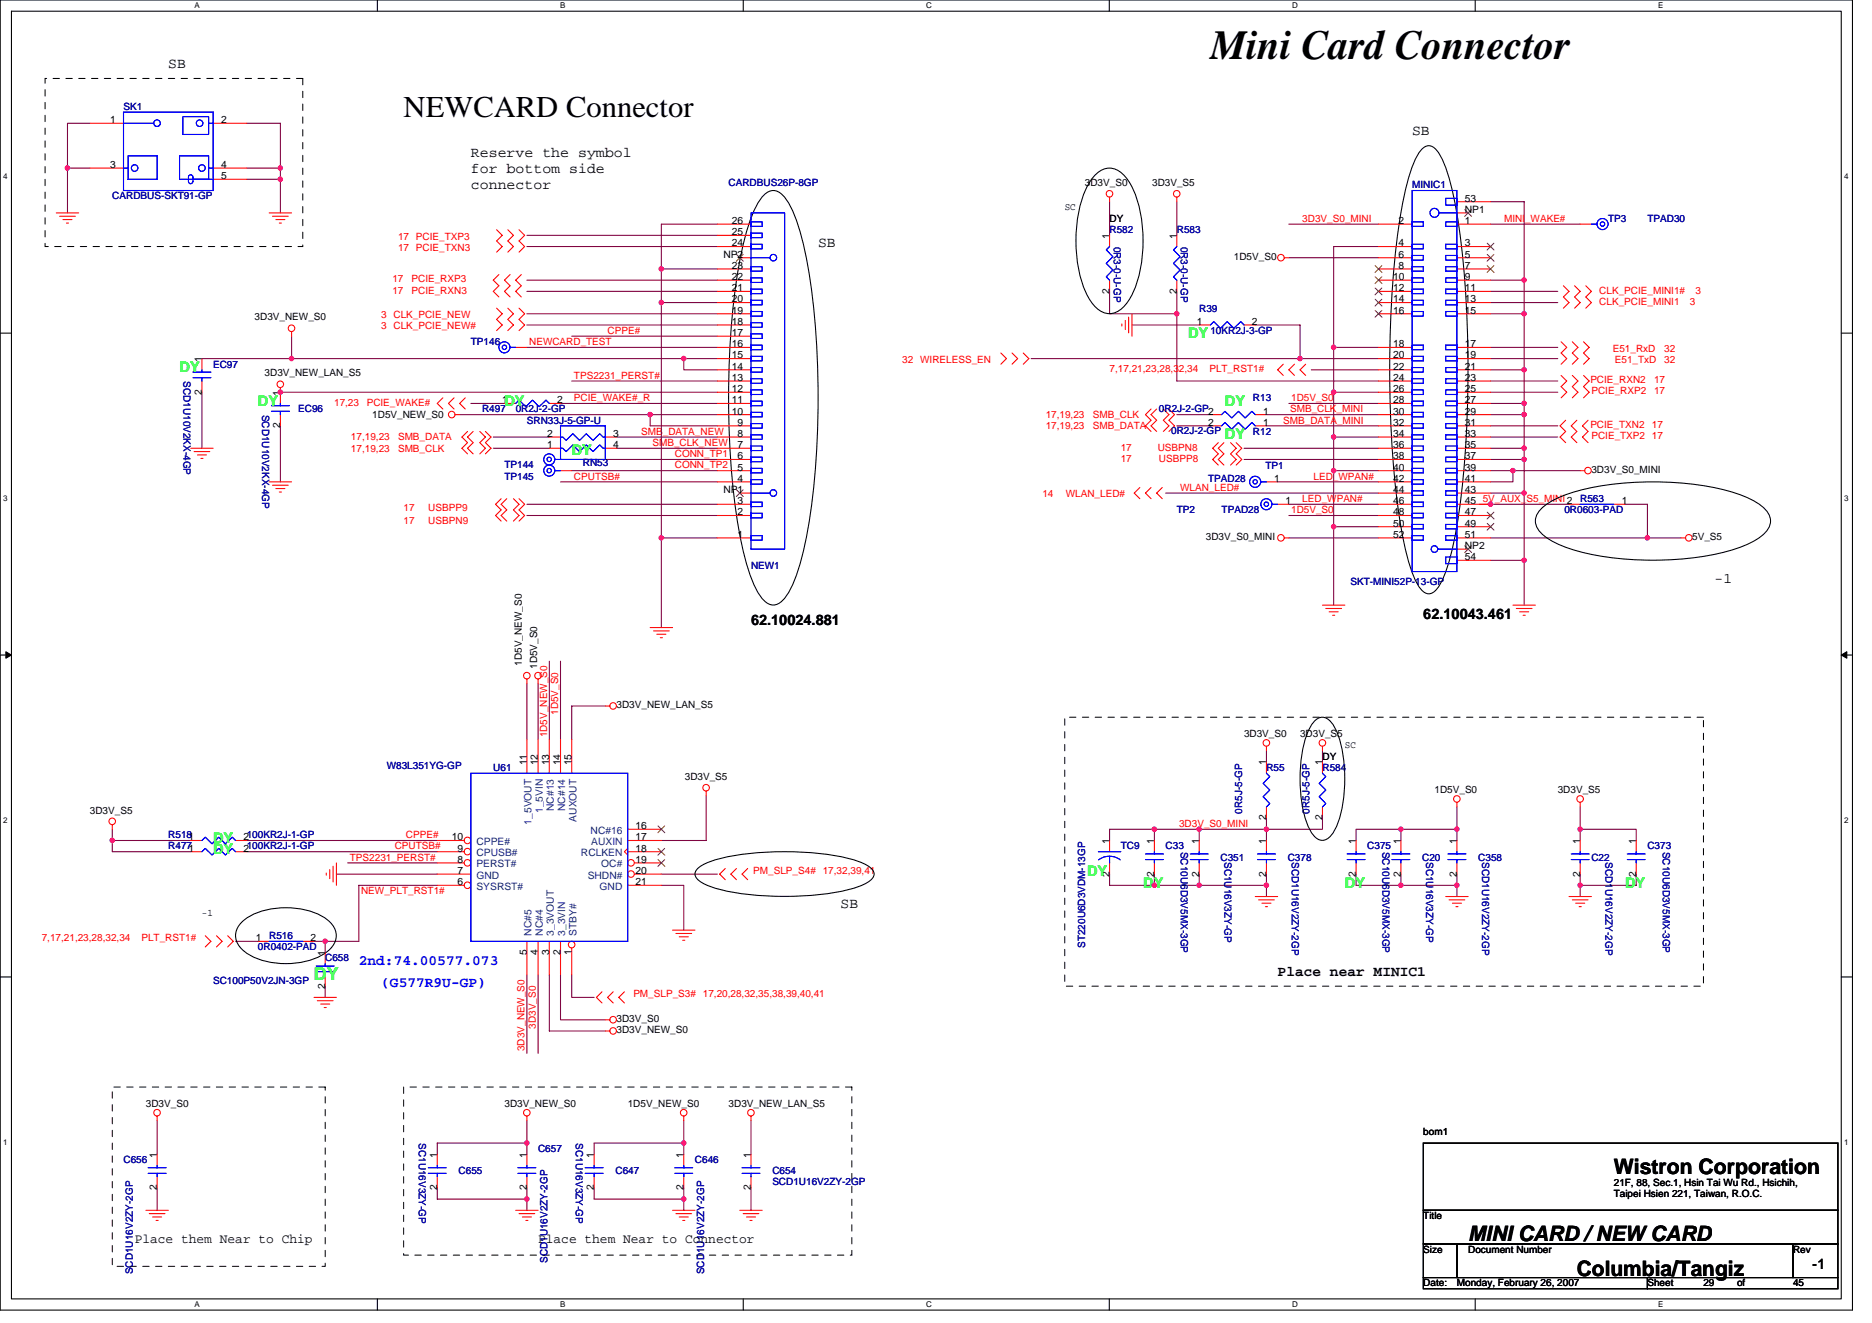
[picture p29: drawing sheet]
<svg xmlns="http://www.w3.org/2000/svg" width="297mm" height="210mm" viewBox="0 0 297 210" stroke-linecap="round" stroke-linejoin="round" font-family="sans-serif">
<defs><g id="words">
<text font-size="6.6" x="192.1" y="9.4">Mini Card Connector</text>
<text font-size="4.8" x="64" y="18.5">NEWCARD Connector</text>
<g font-size="3.4">
<text x="256.1" y="186.2">Wistron Corporation</text>
<text x="233" y="196.9">MINI CARD / NEW CARD</text>
<text x="250.2" y="202.4">Columbia/Tangiz</text>
</g>
<text font-size="2.8" fill="#0f0" x="49.8" y="155.6">DY</text>
<g font-size="2.3">
<text x="26.7" y="10.7">SB</text>
<text x="224.1" y="21.4">SB</text>
<text x="74.7" y="25">Reserve the symbol</text>
<text x="74.7" y="27.4">for bottom side</text>
<text x="74.7" y="29.9">connector</text>
<text x="129.8" y="39.2">SB</text>
<text x="272.1" y="92.5">-1</text>
<text x="119.2" y="99.2">62.10024.881</text>
<text x="225.8" y="98.1">62.10043.461</text>
<text x="133.4" y="144.1">SB</text>
<text x="202.7" y="154.8">Place near MINIC1</text>
<text x="287.5" y="201.4">-1</text>
</g>
<g font-size="2.3" fill="#0f0">
<text x="188.5" y="53.7">DY</text>
<text x="28.5" y="59">DY</text>
<text x="40.9" y="64.4">DY</text>
<text x="80" y="64.4">DY</text>
<text x="194.4" y="64.4">DY</text>
<text x="194.4" y="69.7">DY</text>
<text x="90.7" y="72.2">DY</text>
</g>
<g font-size="2.3" fill="#00ff40">
<text x="33.8" y="135.5">DY</text>
<text x="33.8" y="133.7">DY</text>
<text x="172.5" y="139">DY</text>
<text x="181.4" y="140.8">DY</text>
<text x="213.4" y="140.8">DY</text>
<text x="257.8" y="140.8">DY</text>
</g>
<g font-size="2.3" fill="#00f">
<text x="56.9" y="153.1">2nd:74.00577.073</text>
<text x="60.5" y="156.6">(G577R9U-GP)</text>
</g>
<g font-size="2.1">
<text x="21.4" y="197.3">Place them Near to Chip</text>
<text x="85.4" y="197.3">Place them Near to Connector</text>
</g>
<g font-size="1.6" fill="#000080">
<text x="19.6" y="17.4">SK1</text>
<text x="115.6" y="29.5">CARDBUS26P-8GP</text>
<text x="224.1" y="29.9">MINIC1</text>
<text x="17.8" y="31.6">CARDBUS-SKT91-GP</text>
<text x="255.2" y="35.2">TP3</text>
<text x="261.4" y="35.2">TPAD30</text>
<text x="176.1" y="37">R582</text>
<text x="176.7" y="39.1" transform="rotate(90 176.7 39.1)">0R3-0-U-GP</text>
<text x="186.7" y="37">R583</text>
<text x="187.4" y="39.1" transform="rotate(90 187.4 39.1)">0R3-0-U-GP</text>
<text x="190.3" y="49.4">R39</text>
<text x="192.1" y="53">10KR2J-3-GP</text>
<text x="33.8" y="58.3">EC97</text>
<text x="74.7" y="54.8">TP146</text>
<text x="29.1" y="60.5" transform="rotate(90 29.1 60.5)">SCD1U10V2KX-4GP</text>
<text x="41.6" y="65.8" transform="rotate(90 41.6 65.8)">SCD1U10V2KX-4GP</text>
<text x="47.3" y="65.4">EC96</text>
<text x="76.5" y="65.4">R497</text>
<text x="81.8" y="65.4">0R2J-2-GP</text>
<text x="183.9" y="65.4">0R2J-2-GP2</text>
<text x="198.8" y="63.6">R13</text>
<text x="83.6" y="67.2">SRN33J-5-GP-U</text>
<text x="185.8" y="68.8">0R2J-2-GP</text>
<text x="198.8" y="69">R12</text>
<text x="80" y="76.1">TP145</text>
<text x="80" y="74.3">TP144</text>
<text x="92.5" y="74">RN53</text>
<text x="191.7" y="76.5">TPAD28</text>
<text x="200.8" y="74.5">TP1</text>
<text x="186.7" y="81.4">TP2</text>
<text x="193.8" y="81.4">TPAD28</text>
<text x="248.2" y="81.4">0R0603-PAD</text>
<text x="250.7" y="79.7">R563</text>
<text x="119.2" y="90.3">NEW1</text>
<text x="214.3" y="92.8">SKT-MINI52P-13-GP</text>
<text x="61.4" y="122">W83L351YG-GP</text>
<text x="78.3" y="122.3">U61</text>
<text x="201" y="122.3">R55</text>
<text x="209.8" y="122.3">R584</text>
<text x="197.1" y="129.1" transform="rotate(-90 197.1 129.1)">0R5J-5-GP</text>
<text x="207.8" y="129.1" transform="rotate(-90 207.8 129.1)">0R5J-5-GP</text>
<text x="26.7" y="134.8">R4771</text>
<text x="26.7" y="133">R5181</text>
<text x="177.8" y="134.8">TC9</text>
<text x="185" y="134.8">C33</text>
<text x="187.4" y="135.1" transform="rotate(90 187.4 135.1)">SC10U6D3V5MX-3GP</text>
<text x="193.7" y="136.5">C351</text>
<text x="194.3" y="136.7" transform="rotate(90 194.3 136.7)">SC1U16V3ZY-GP</text>
<text x="204.3" y="136.5">C378</text>
<text x="205" y="136.7" transform="rotate(90 205 136.7)">SCD1U16V2ZY-2GP</text>
<text x="217" y="134.8">C375</text>
<text x="219.4" y="135.1" transform="rotate(90 219.4 135.1)">SC10U6D3V5MX-3GP</text>
<text x="225.7" y="136.5">C20</text>
<text x="226.3" y="136.7" transform="rotate(90 226.3 136.7)">SC1U16V3ZY-GP</text>
<text x="234.6" y="136.5">C358</text>
<text x="235.2" y="136.7" transform="rotate(90 235.2 136.7)">SCD1U16V2ZY-2GP</text>
<text x="252.5" y="136.5">C22</text>
<text x="254.8" y="136.7" transform="rotate(90 254.8 136.7)">SCD1U16V2ZY-2GP</text>
<text x="261.4" y="134.8">C373</text>
<text x="263.8" y="135.1" transform="rotate(90 263.8 135.1)">SC10U6D3V5MX-3GP</text>
<text x="42.7" y="149">R516</text>
<text x="40.9" y="150.8">0R0402-PAD</text>
<text x="51.6" y="152.5">C658</text>
<text x="172.2" y="150.4" transform="rotate(-90 172.2 150.4)">ST220U6D3VDM-13GP</text>
<text x="33.8" y="156.1">SC100P50V2JN-3GP</text>
<text x="19.6" y="184.6">C656</text>
<text x="66.5" y="181.4" transform="rotate(90 66.5 181.4)">SC1U16V3ZY-GP</text>
<text x="85.4" y="182.8">C657</text>
<text x="91.4" y="181.4" transform="rotate(90 91.4 181.4)">SC1U16V3ZY-GP</text>
<text x="110.3" y="184.6">C646</text>
<text x="72.8" y="186.3">C655</text>
<text x="97.7" y="186.3">C647</text>
<text x="122.6" y="186.3">C654</text>
<text x="122.6" y="187.9">SCD1U16V2ZY-2GP</text>
<text x="21.1" y="202.2" transform="rotate(-90 21.1 202.2)">SCD1U16V2ZY-2GP</text>
<text x="86.9" y="200.4" transform="rotate(-90 86.9 200.4)">SCD1U16V2ZY-2GP</text>
<text x="111.8" y="202.2" transform="rotate(-90 111.8 202.2)">SCD1U16V2ZY-2GP</text>
</g>
<g font-size="1.6">
<text x="17.5" y="19.5">1</text>
<text x="35.1" y="19.5">2</text>
<text x="17.5" y="26.6">3</text>
<text x="35.1" y="26.6">4</text>
<text x="35.1" y="28.4">5</text>
<text x="172.1" y="29.5">3D3V_S0</text>
<text x="182.8" y="29.5">3D3V_S5</text>
<text x="116.1" y="35.5">26</text>
<text x="168.9" y="33.3">SC</text>
<text x="176.1" y="35.2">DY</text>
<text x="221.9" y="35.5">2</text>
<text x="232.4" y="35.5">1</text>
<text x="232.4" y="33.8">NP1</text>
<text x="232.4" y="32">53</text>
<text x="114.8" y="40.9">NP2</text>
<text x="116.1" y="39.1">24</text>
<text x="116.1" y="37.3">25</text>
<text x="176" y="37.9" transform="rotate(-90 176 37.9)">1</text>
<text x="186.7" y="37.9" transform="rotate(-90 186.7 37.9)">1</text>
<text x="195.8" y="41.3">1D5V_S0</text>
<text x="221.9" y="39.1">4</text>
<text x="221.9" y="40.9">6</text>
<text x="232.4" y="39.1">3</text>
<text x="232.4" y="40.9">5</text>
<text x="116.1" y="48">20</text>
<text x="116.1" y="46.2">21</text>
<text x="116.1" y="44.4">22</text>
<text x="116.1" y="42.7">23</text>
<text x="176" y="46.6" transform="rotate(-90 176 46.6)">2</text>
<text x="186.7" y="46.6" transform="rotate(-90 186.7 46.6)">2</text>
<text x="221" y="44.4">10</text>
<text x="221" y="46.2">12</text>
<text x="221" y="48">14</text>
<text x="221.9" y="42.7">8</text>
<text x="232.4" y="42.7">7</text>
<text x="232.4" y="44.4">9</text>
<text x="232.4" y="46.2">11</text>
<text x="232.4" y="48">13</text>
<text x="40.4" y="50.8">3D3V_NEW_S0</text>
<text x="116.1" y="53.3">17</text>
<text x="116.1" y="51.5">18</text>
<text x="116.1" y="49.8">19</text>
<text x="189.9" y="51.5">1</text>
<text x="198.6" y="51.5">2</text>
<text x="221" y="49.8">16</text>
<text x="232.4" y="49.8">15</text>
<text x="32" y="57.4" transform="rotate(-90 32 57.4)">1</text>
<text x="42" y="59.7">3D3V_NEW_LAN_S5</text>
<text x="116.1" y="58.7">14</text>
<text x="116.1" y="56.9">15</text>
<text x="116.1" y="55.1">16</text>
<text x="221" y="55.1">18</text>
<text x="221" y="56.9">20</text>
<text x="221" y="58.7">22</text>
<text x="232.4" y="55.1">17</text>
<text x="232.4" y="56.9">19</text>
<text x="232.4" y="58.7">21</text>
<text x="32" y="62.6" transform="rotate(-90 32 62.6)">2</text>
<text x="44.5" y="62.8" transform="rotate(-90 44.5 62.8)">1</text>
<text x="79.7" y="64">1</text>
<text x="88.4" y="64">2</text>
<text x="116.1" y="65.8">10</text>
<text x="116.1" y="64">11</text>
<text x="116.1" y="62.2">12</text>
<text x="116.1" y="60.4">13</text>
<text x="200.4" y="65.8">1</text>
<text x="221" y="60.4">24</text>
<text x="221" y="62.2">26</text>
<text x="221" y="64">28</text>
<text x="221" y="65.8">30</text>
<text x="232.4" y="60.4">23</text>
<text x="232.4" y="62.2">25</text>
<text x="232.4" y="64">27</text>
<text x="232.4" y="65.8">29</text>
<text x="44.5" y="67.9" transform="rotate(-90 44.5 67.9)">2</text>
<text x="59.1" y="66.3">1D5V_NEW_S0</text>
<text x="86.8" y="71.1">1</text>
<text x="86.8" y="69.3">2</text>
<text x="97.3" y="69.3">3</text>
<text x="97.3" y="71.1">4</text>
<text x="117" y="71.1">7</text>
<text x="117" y="69.3">8</text>
<text x="117" y="67.5">9</text>
<text x="191.7" y="67.5">2</text>
<text x="200.4" y="67.5">1</text>
<text x="221" y="67.5">32</text>
<text x="221" y="69.3">34</text>
<text x="221" y="71.1">36</text>
<text x="232.4" y="67.5">31</text>
<text x="232.4" y="69.3">33</text>
<text x="232.4" y="71.1">35</text>
<text x="117" y="76.4">4</text>
<text x="117" y="74.7">5</text>
<text x="117" y="72.9">6</text>
<text x="202.2" y="76.4">1</text>
<text x="221" y="72.9">38</text>
<text x="221" y="74.7">40</text>
<text x="221" y="76.4">42</text>
<text x="232.4" y="72.9">37</text>
<text x="232.4" y="74.7">39</text>
<text x="232.4" y="76.4">41</text>
<text x="252.5" y="75">3D3V_S0_MINI</text>
<text x="114.8" y="78.2">NP1</text>
<text x="117" y="81.8">2</text>
<text x="117" y="80">3</text>
<text x="204" y="80">1</text>
<text x="221" y="78.2">44</text>
<text x="221" y="80">46</text>
<text x="221" y="81.8">48</text>
<text x="221" y="83.5">50</text>
<text x="232.4" y="78.2">43</text>
<text x="232.4" y="80">45</text>
<text x="232.4" y="81.8">47</text>
<text x="232.4" y="83.5">49</text>
<text x="257.3" y="80">1</text>
<text x="117" y="85.3">1</text>
<text x="191.3" y="85.7">3D3V_S0_MINI</text>
<text x="221" y="85.3">52</text>
<text x="232.4" y="85.3">51</text>
<text x="232.4" y="87.1">NP2</text>
<text x="232.4" y="88.9">54</text>
<text x="268.5" y="85.7">5V_S5</text>
<text x="82.8" y="105.6" transform="rotate(-90 82.8 105.6)">1D5V_NEW_S0</text>
<text x="85.3" y="106.2" transform="rotate(-90 85.3 106.2)">1D5V_S0</text>
<text x="97.8" y="112.4">3D3V_NEW_LAN_S5</text>
<text x="197.4" y="117">3D3V_S0</text>
<text x="206.3" y="117">3D3V_S5</text>
<text x="213.4" y="118.6">SC</text>
<text x="83.6" y="121.4" transform="rotate(-90 83.6 121.4)">11</text>
<text x="85.4" y="121.4" transform="rotate(-90 85.4 121.4)">12</text>
<text x="87.1" y="121.4" transform="rotate(-90 87.1 121.4)">13</text>
<text x="88.9" y="121.4" transform="rotate(-90 88.9 121.4)">14</text>
<text x="90.7" y="121.4" transform="rotate(-90 90.7 121.4)">15</text>
<text x="108.7" y="123.7">3D3V_S5</text>
<text x="200.9" y="121.4" transform="rotate(-90 200.9 121.4)">1</text>
<text x="209.8" y="121.4" transform="rotate(-90 209.8 121.4)">1</text>
<text x="209.8" y="120.5">DY</text>
<text x="227.6" y="125.9">1D5V_S0</text>
<text x="247.2" y="125.9">3D3V_S5</text>
<text x="14.3" y="129.1">3D3V_S5</text>
<text x="100.9" y="131.6">16</text>
<text x="200.9" y="130.2" transform="rotate(-90 200.9 130.2)">2</text>
<text x="209.8" y="130.2" transform="rotate(-90 209.8 130.2)">2</text>
<text x="38.6" y="135.1">2100KR2J-1-GP</text>
<text x="38.6" y="133.3">2100KR2J-1-GP</text>
<text x="71.7" y="133.3">10</text>
<text x="72.6" y="136.9">8</text>
<text x="72.6" y="135.1">9</text>
<text x="100.9" y="133.3">17</text>
<text x="100.9" y="135.1">18</text>
<text x="100.9" y="136.9">19</text>
<text x="176" y="133.9" transform="rotate(-90 176 133.9)">1</text>
<text x="183.2" y="133.9" transform="rotate(-90 183.2 133.9)">1</text>
<text x="190.3" y="133.9" transform="rotate(-90 190.3 133.9)">1</text>
<text x="200.9" y="133.9" transform="rotate(-90 200.9 133.9)">1</text>
<text x="215.2" y="133.9" transform="rotate(-90 215.2 133.9)">1</text>
<text x="222.3" y="133.9" transform="rotate(-90 222.3 133.9)">1</text>
<text x="231.2" y="133.9" transform="rotate(-90 231.2 133.9)">1</text>
<text x="250.7" y="133.9" transform="rotate(-90 250.7 133.9)">1</text>
<text x="259.6" y="133.9" transform="rotate(-90 259.6 133.9)">1</text>
<text x="72.6" y="138.7">7</text>
<text x="72.6" y="140.4">6</text>
<text x="100.9" y="140.4">21</text>
<text x="100.9" y="138.7">20</text>
<text x="176" y="139.1" transform="rotate(-90 176 139.1)">2</text>
<text x="183.2" y="139.1" transform="rotate(-90 183.2 139.1)">2</text>
<text x="190.3" y="139.1" transform="rotate(-90 190.3 139.1)">2</text>
<text x="200.9" y="139.1" transform="rotate(-90 200.9 139.1)">2</text>
<text x="215.2" y="139.1" transform="rotate(-90 215.2 139.1)">2</text>
<text x="222.3" y="139.1" transform="rotate(-90 222.3 139.1)">2</text>
<text x="231.2" y="139.1" transform="rotate(-90 231.2 139.1)">2</text>
<text x="250.7" y="139.1" transform="rotate(-90 250.7 139.1)">2</text>
<text x="259.6" y="139.1" transform="rotate(-90 259.6 139.1)">2</text>
<text x="32" y="145.3">-1</text>
<text x="40.6" y="149.3">1</text>
<text x="49.3" y="149.3">2</text>
<text x="51.6" y="151.7" transform="rotate(-90 51.6 151.7)">1</text>
<text x="83.6" y="151.5" transform="rotate(-90 83.6 151.5)">5</text>
<text x="85.4" y="151.5" transform="rotate(-90 85.4 151.5)">4</text>
<text x="87.1" y="151.5" transform="rotate(-90 87.1 151.5)">3</text>
<text x="88.9" y="151.5" transform="rotate(-90 88.9 151.5)">2</text>
<text x="90.7" y="151.5" transform="rotate(-90 90.7 151.5)">1</text>
<text x="51.6" y="156.8" transform="rotate(-90 51.6 156.8)">2</text>
<text x="97.8" y="162.2">3D3V_S0</text>
<text x="97.8" y="163.9">3D3V_NEW_S0</text>
<text x="23.2" y="175.7">3D3V_S0</text>
<text x="80" y="175.7">3D3V_NEW_S0</text>
<text x="99.6" y="175.7">1D5V_NEW_S0</text>
<text x="115.6" y="175.7">3D3V_NEW_LAN_S5</text>
<text x="24.9" y="183.7" transform="rotate(-90 24.9 183.7)">1</text>
<text x="69.4" y="183.7" transform="rotate(-90 69.4 183.7)">1</text>
<text x="83.6" y="183.7" transform="rotate(-90 83.6 183.7)">1</text>
<text x="94.3" y="183.7" transform="rotate(-90 94.3 183.7)">1</text>
<text x="108.5" y="183.7" transform="rotate(-90 108.5 183.7)">1</text>
<text x="119.1" y="183.7" transform="rotate(-90 119.1 183.7)">1</text>
<text x="225.8" y="180.1">bom1</text>
<text x="24.9" y="188.8" transform="rotate(-90 24.9 188.8)">2</text>
<text x="69.4" y="188.8" transform="rotate(-90 69.4 188.8)">2</text>
<text x="83.6" y="188.8" transform="rotate(-90 83.6 188.8)">2</text>
<text x="94.3" y="188.8" transform="rotate(-90 94.3 188.8)">2</text>
<text x="108.5" y="188.8" transform="rotate(-90 108.5 188.8)">2</text>
<text x="119.1" y="188.8" transform="rotate(-90 119.1 188.8)">2</text>
<text x="256.1" y="188.1">21F, 88, Sec.1, Hsin Tai Wu Rd., Hsichih,</text>
<text x="256.1" y="189.9">Taipei Hsien 221, Taiwan, R.O.C.</text>
<text x="225.8" y="193.4">Title</text>
<text x="225.8" y="198.8">Size</text>
<text x="233" y="198.8">Document Number</text>
<text x="284.5" y="198.8">Rev</text>
<text x="225.8" y="204.1">Date:</text>
<text x="231.2" y="204.1">Monday, February 26, 2007</text>
<text x="261.4" y="204.1">Sheet</text>
<text x="270.3" y="204.1">29</text>
<text x="275.6" y="204.1">of</text>
<text x="284.5" y="204.1">45</text>
</g>
<g font-size="1.6" fill="#f00">
<text x="206.6" y="35.2">3D3V_S0_MINI</text>
<text x="238.7" y="35.2">MINI_WAKE#</text>
<text x="63.2" y="38">17 PCIE_TXP3</text>
<text x="63.2" y="39.8">17 PCIE_TXN3</text>
<text x="62.3" y="46.6">17</text>
<text x="62.3" y="44.8">17</text>
<text x="65.3" y="46.6">PCIE_RXN3</text>
<text x="65.3" y="44.8">PCIE_RXP3</text>
<text x="253.8" y="46.6">CLK_PCIE_MINI1#</text>
<text x="269" y="46.6">3</text>
<text x="60.5" y="50.5">3 CLK_PCIE_NEW</text>
<text x="60.5" y="52.3">3 CLK_PCIE_NEW#</text>
<text x="96.4" y="53">CPPE#</text>
<text x="253.8" y="48.4">CLK_PCIE_MINI1</text>
<text x="268.2" y="48.4">3</text>
<text x="84" y="54.8">NEWCARD_TEST</text>
<text x="143.2" y="57.6">32 WIRELESS_EN</text>
<text x="176.1" y="59">7,17,21,23,28,32,34</text>
<text x="191.9" y="59">PLT_RST1#</text>
<text x="255.9" y="55.8">E51_RxD</text>
<text x="256.2" y="57.6">E51_TxD</text>
<text x="264.1" y="55.8">32</text>
<text x="264.1" y="57.6">32</text>
<text x="53" y="64.4">17,23</text>
<text x="58.2" y="64.4">PCIE_WAKE#</text>
<text x="91.1" y="63.6">PCIE_WAKE#_R</text>
<text x="91.1" y="60.1">TPS2231_PERST#</text>
<text x="204.7" y="65.4">SMB_CLK_MINI</text>
<text x="204.9" y="63.6">1D5V_S0</text>
<text x="252.3" y="60.8">PCIE_RXN2</text>
<text x="252.5" y="62.6">PCIE_RXP2</text>
<text x="262.5" y="60.8">17</text>
<text x="262.5" y="62.6">17</text>
<text x="55.7" y="69.9">17,19,23</text>
<text x="55.7" y="71.6">17,19,23</text>
<text x="63.2" y="69.9">SMB_DATA</text>
<text x="63.2" y="71.6">SMB_CLK</text>
<text x="101.7" y="69">SMB_DATA_NEW</text>
<text x="103.5" y="70.8">SMB_CLK_NEW</text>
<text x="165.9" y="66.3">17,19,23</text>
<text x="165.9" y="68.1">17,19,23</text>
<text x="173.4" y="66.3">SMB_CLK</text>
<text x="173.4" y="68.1">SMB_DATA</text>
<text x="177.8" y="71.5">17</text>
<text x="183.7" y="71.5">USBPN8</text>
<text x="203.6" y="67.2">SMB_DATA_MINI</text>
<text x="252.3" y="67.9">PCIE_TXN2</text>
<text x="252.5" y="69.7">PCIE_TXP2 17</text>
<text x="262.1" y="67.9">17</text>
<text x="91.1" y="76.1">CPUTSB#</text>
<text x="107.1" y="74.3">CONN_TP2</text>
<text x="107.1" y="72.5">CONN_TP1</text>
<text x="177.8" y="73.3">17</text>
<text x="183.9" y="73.3">USBPP8</text>
<text x="187.3" y="77.9">WLAN_LED#</text>
<text x="208.4" y="76.1">LED_WPAN#</text>
<text x="64" y="83.2">17</text>
<text x="64" y="81.1">17</text>
<text x="68" y="83.2">USBPN9</text>
<text x="68" y="81.1">USBPP9</text>
<text x="165.4" y="78.9">14</text>
<text x="169.1" y="78.9">WLAN_LED#</text>
<text x="204.9" y="81.4">1D5V_S0</text>
<text x="206.6" y="79.7">LED_WPAN#</text>
<text x="235.3" y="79.7">5V_AUX_S5_MINI2</text>
<text x="88.6" y="113.4" transform="rotate(-90 88.6 113.4)">1D5V_S0</text>
<text x="86.8" y="117" transform="rotate(-90 86.8 117)">1D5V_NEW_S0</text>
<text x="187.1" y="131.2">3D3V_S0_MINI</text>
<text x="55.5" y="136.5">TPS2231_PERST#</text>
<text x="62.6" y="134.8">CPUTSB#</text>
<text x="64.4" y="133">CPPE#</text>
<text x="57.3" y="141.9">NEW_PLT_RST1#</text>
<text x="119.5" y="138.7">PM_SLP_S4# 17,32,39,41</text>
<text x="6.6" y="149.4">7,17,21,23,28,32,34</text>
<text x="22.4" y="149.4">PLT_RST1#</text>
<text x="100.5" y="158.2">PM_SLP_S3# 17,20,28,32,35,38,39,40,41</text>
<text x="83.2" y="166.8" transform="rotate(-90 83.2 166.8)">3D3V_NEW_S0</text>
<text x="85" y="163.2" transform="rotate(-90 85 163.2)">3D3V_S0</text>
</g>
<g font-size="1.6" fill="#004080">
<text x="84.3" y="130.8" transform="rotate(-90 84.3 130.8)">1_5VOUT</text>
<text x="86.1" y="129" transform="rotate(-90 86.1 129)">1_5VIN</text>
<text x="87.9" y="128.7" transform="rotate(-90 87.9 128.7)">NC#13</text>
<text x="89.7" y="128.7" transform="rotate(-90 89.7 128.7)">NC#14</text>
<text x="91.5" y="130.4" transform="rotate(-90 91.5 130.4)">AUXOUT</text>
<text x="75.6" y="137.6">PERST#</text>
<text x="75.6" y="135.8">CPUSB#</text>
<text x="75.6" y="134.1">CPPE#</text>
<text x="92.2" y="135.8">RCLKEN</text>
<text x="93.7" y="132.3">NC#16</text>
<text x="93.8" y="134.1">AUXIN</text>
<text x="95.4" y="137.6">OC#</text>
<text x="75.6" y="139.4">GND</text>
<text x="75.6" y="141.2">SYSRST#</text>
<text x="93.3" y="139.4">SHDN#</text>
<text x="95.1" y="141.2">GND</text>
<text x="84.3" y="148.5" transform="rotate(-90 84.3 148.5)">NC#5</text>
<text x="86.1" y="148.5" transform="rotate(-90 86.1 148.5)">NC#4</text>
<text x="87.9" y="148.5" transform="rotate(-90 87.9 148.5)">3_3VOUT</text>
<text x="89.7" y="148.5" transform="rotate(-90 89.7 148.5)">3_3VIN</text>
<text x="91.5" y="148.5" transform="rotate(-90 91.5 148.5)">STBY#</text>
</g>
<g font-size="1.3">
<text x="30.8" y="1.3">A</text>
<text x="88.9" y="1.3">B</text>
<text x="147" y="1.3">C</text>
<text x="205" y="1.3">D</text>
<text x="263.1" y="1.3">E</text>
<text x=".5" y="28.4">4</text>
<text x="292.6" y="28.4">4</text>
<text x=".5" y="79.5">3</text>
<text x="292.6" y="79.5">3</text>
<text x=".5" y="130.6">2</text>
<text x="292.6" y="130.6">2</text>
<text x=".5" y="181.7">1</text>
<text x="292.6" y="181.7">1</text>
<text x="30.8" y="207.4">A</text>
<text x="88.9" y="207.4">B</text>
<text x="147" y="207.4">C</text>
<text x="205" y="207.4">D</text>
<text x="263.1" y="207.4">E</text>
</g>
</g></defs>
<path d="M0 0h293.9v207.9h-293.9zM1.8 1.8h290.4v204.3h-290.4z" fill="none" stroke="#000" stroke-width=".17"/>
<g fill="#fff">
<path d="M30.8 .2h.9v1.4h-.9z"/>
<path d="M30.8 206.3h.9v1.4h-.9z"/>
</g>
<path d="M59.9 0v1.8M59.9 206.1v1.8" fill="none" stroke="#000" stroke-width=".17"/>
<g fill="#fff">
<path d="M88.9 .2h.8v1.4h-.8z"/>
<path d="M88.9 206.3h.8v1.4h-.8z"/>
</g>
<path d="M117.9 0v1.8M117.9 206.1v1.8" fill="none" stroke="#000" stroke-width=".17"/>
<g fill="#fff">
<path d="M147 .2h.9v1.4h-.9z"/>
<path d="M147 206.3h.9v1.4h-.9z"/>
</g>
<path d="M176 0v1.8M176 206.1v1.8" fill="none" stroke="#000" stroke-width=".17"/>
<g fill="#fff">
<path d="M205 .2h.9v1.4h-.9z"/>
<path d="M205 206.3h.9v1.4h-.9z"/>
</g>
<path d="M234.1 0v1.8M234.1 206.1v1.8" fill="none" stroke="#000" stroke-width=".17"/>
<g fill="#fff">
<path d="M263.1 .2h.8v1.4h-.8z"/>
<path d="M263.1 206.3h.8v1.4h-.8z"/>
<path d="M.5 27.3h.7v1.4h-.7z"/>
<path d="M292.6 27.3h.7v1.4h-.7z"/>
<path d="M.5 78.4h.7v1.4h-.7z"/>
<path d="M292.6 78.4h.7v1.4h-.7z"/>
</g>
<path d="M0 52.9h1.8M292.2 52.9h1.7" fill="none" stroke="#000" stroke-width=".17"/>
<g fill="#fff">
<path d="M.5 129.5h.7v1.4h-.7z"/>
<path d="M292.6 129.5h.7v1.4h-.7z"/>
</g>
<path d="M0 103.9h1.8M292.2 103.9h1.7" fill="none" stroke="#000" stroke-width=".17"/>
<path d="M.9 103.4l.9 .5-.9 .5zM292.2 103.9l.8-.5v1z" fill="#000" stroke="#000" stroke-width=".16"/>
<g fill="#fff">
<path d="M.5 180.5h.7v1.4h-.7z"/>
<path d="M292.6 180.5h.7v1.4h-.7z"/>
</g>
<g fill="none" stroke="#000" stroke-width=".17">
<path d="M120.9 31.3a2.05 2.05 0 0 1 3.6 0 20.1 20.1 0 0 1 3 7.6 122.8 122.8 0 0 1 2.1 32.5 83.2 83.2 0 0 1-3 19.2 11.8 11.8 0 0 1-2.7 4.9 1.77 1.77 0 0 1-2.4 0 8.7 8.7 0 0 1-2.2-3.6 61.9 61.9 0 0 1-3.1-15.4 134.7 134.7 0 0 1 1.3-35.7 28.6 28.6 0 0 1 2.8-8.7zM174 27.6a2.82 2.82 0 0 1 4.1 0 11.5 11.5 0 0 1 2.9 6.1 22.5 22.5 0 0 1-1.2 12.7 5.9 5.9 0 0 1-3 3.3 3.1 3.1 0 0 1-3.4-1.5 17.1 17.1 0 0 1-2.7-10 17 17 0 0 1 2.7-10zM225.7 23.6a1.35 1.35 0 0 1 2.1 0 9.9 9.9 0 0 1 1.9 3.9 96.4 96.4 0 0 1 3 22.2 167.9 167.9 0 0 1-1.8 35.1 24.9 24.9 0 0 1-2.6 8.3 1.67 1.67 0 0 1-2.1 1 5.4 5.4 0 0 1-2-3 63.9 63.9 0 0 1-2.9-15.3 181.9 181.9 0 0 1 .9-41.2 36.2 36.2 0 0 1 2.5-9.5zM244.6 80.7a14.8 14.8 0 0 1 6.7-3.1 50.5 50.5 0 0 1 23.5 .5 10.6 10.6 0 0 1 5.7 3.2 2.41 2.41 0 0 1-.5 3.3 14.8 14.8 0 0 1-6.7 3.1 50.2 50.2 0 0 1-23.5-.4 10.6 10.6 0 0 1-5.7-3.3 2.41 2.41 0 0 1 .5-3.3zM208.8 114.2a1.61 1.61 0 0 1 2.5 .5 13.7 13.7 0 0 1 2 7.4 19.5 19.5 0 0 1-1.5 9.7 2.2 2.2 0 0 1-2.5 1.4 4 4 0 0 1-1.8-2.3 23.1 23.1 0 0 1 0-14.7l.8-1.5zM110.7 137.8a11.9 11.9 0 0 1 5.7-2 49.2 49.2 0 0 1 18.7 .5 6.3 6.3 0 0 1 3.5 1.9 1.36 1.36 0 0 1-.9 1.7 23.6 23.6 0 0 1-9.7 2.2 42.7 42.7 0 0 1-15.2-1.4 4.3 4.3 0 0 1-2.4-1.6l-.1-.4 .1-.5zM0 155h1.8M38.3 146.4a10.7 10.7 0 0 1 8.4-2.3 9.2 9.2 0 0 1 5.8 2.3 2.91 2.91 0 0 1-.7 4.7 12.3 12.3 0 0 1-12.9 0 2.95 2.95 0 0 1-.6-4.7zM292.2 155h1.7M225.8 197.4h5.4v5.3h-5.4zM225.8 181.4h65.8v10.6h-65.8zM225.8 192h65.8v5.4h-65.8z"/>
<path d="M231.2 197.4h53.3v5.3h-53.3zM284.5 197.4h7.1v5.3h-7.1zM225.8 202.7h35.6v1.8h-35.6zM261.4 202.7h30.2v1.8h-30.2z"/>
</g>
<g fill="none" stroke="#800040" stroke-width=".17">
<path d="M14.3 19.6h-3.6v7.1M39.2 19.6h5.3v8.8M10.7 26.7v7.1M10.7 26.7h3.6M39.2 28.4h5.3v5.4M39.2 26.7h5.3M83.6 39.1h30.2M83.6 37.3h30.2M113.8 35.6h-8.9v7.1h8.9M176.1 32v5.3M186.7 32v5.3M204.5 35.6h14.2"/>
<path d="M218.7 39.1h-7.1v16h7.1M236.5 32h5.3v40.9M236.5 35.6h14.2M32 56.9h81.8M46.3 53.3v3.6M83.6 44.4h30.2M83.6 49.8h30.2M83.6 46.2h30.2M83.6 51.6h30.2M83.6 55.1h30.2M90.7 53.3h23.1M104.9 48v37.3h8.9"/>
<path d="M104.9 42.7v5.3h8.9M108.5 56.9v1.8h5.3M163.6 56.9h55.1M176.1 46.2v3.6h10.6v-3.6M179.6 51.6h10.7M186.7 49.8v10.7h32M199.2 51.6h7.1v5.3M204.5 40.9h14.2M208.1 58.7h10.6M211.6 55.1v7.1h7.1M236.5 56.9h10.7M236.5 44.4h5.3"/>
<path d="M236.5 49.8h5.3M236.5 58.7h5.3M236.5 48h10.7M236.5 46.2h10.7M236.5 55.1h10.7M32 62.2v8.9M44.5 62.2h69.3M44.5 67.6v8.9M72.9 65.8h40.9M74.7 64h5.3M78.3 71.1h8.9M78.3 69.3h8.9"/>
<path d="M88.9 64h24.9M88.9 76.5h24.9M90.7 60.5h23.1M90.7 72.9h23.1M90.7 74.7h23.1M97.8 71.1h16M97.8 69.3h16M103.2 65.8v1.8h10.6M185 78.2h33.7M186.7 65.8h5.4M186.7 67.6h5.4M197.4 71.1h21.3"/>
<path d="M197.4 72.9h21.3M201 65.8h17.7M201 67.6h17.7M202.7 76.5h16M204.5 64h14.2M211.6 62.2v7.1h7.1M211.6 69.3v5.4h7.1M211.6 74.7v8.9h7.1M236.5 71.1h5.3M236.5 64h5.3M236.5 65.8h5.3M236.5 60.5h10.7"/>
<path d="M236.5 62.2h10.7M236.5 67.6h10.7M236.5 69.3h10.7M236.5 72.9h5.3M236.5 74.7h3.6M241.8 72.9v5.3h-5.3M241.8 78.2v17.8M250.7 74.7h-10.6v1.8h-3.6M83.6 80h30.2M83.6 81.8h30.2M104.9 85.3v14.3M204.5 80h14.2"/>
<path d="M204.5 85.3h14.2M204.5 81.8h14.2M211.6 83.6v12.4M234.7 80h14.3M236.5 88.9h5.3M257.8 80h3.6v5.3h-24.9M261.4 85.3h5.3M83.6 108.5v8.8M85.4 108.5v8.8M87.2 104.9v12.4M88.9 104.9v12.4M96.1 112h-5.4v5.3"/>
<path d="M201 119.1v1.8M209.8 119.1v1.8M17.8 133.3h12.5M17.8 131.6v3.5h12.5M39.2 133.3h30.2M39.2 135.1h30.2M53.4 138.7h16M55.2 136.9h14.2M104.9 138.7h8.9M112.1 126.2v7.1h-7.2M176.1 138.7v1.8h24.9M183.2 131.6v1.7"/>
<path d="M183.2 138.7v1.8M190.3 131.6v1.7M190.3 138.7v1.8M201 129.8v3.5M201 138.7v3.5M209.8 129.8v1.8h-33.7v1.7M215.2 138.7v1.8h16M222.3 131.6v1.7M222.3 138.7v1.8M231.2 128v5.3M231.2 138.7v3.5M231.2 131.6h-16v1.7"/>
<path d="M250.7 128v3.6h8.9v1.7M250.7 138.7v1.8h8.9v-1.8M250.7 131.6v1.7M37.4 149.4h3.5M49.8 149.4h1.8v1.7M51.6 156.5v1.7M69.4 140.5h-12.5v8.9h-5.3M83.6 154.7v12.4M85.4 154.7v12.4M87.2 154.7v8.9h8.9M88.9 154.7v7.1h7.2M90.7 154.7v3.5h3.6"/>
<path d="M104.9 140.5h3.6v7.1M250.7 140.5v1.7M24.9 177.8v5.3M83.6 177.8v5.3M108.5 177.8v5.3M119.2 177.8v5.3M24.9 188.5v3.5M69.4 188.5v1.7h14.2M83.6 181.4h-14.2v1.7M83.6 188.5v3.5M94.3 188.5v1.7h14.2M108.5 181.4h-14.2v1.7"/>
<path d="M108.5 188.5v3.5M119.2 188.5v3.5"/>
</g>
<g fill="#f0f" stroke="#f0f" stroke-width=".17">
<circle cx="108.5" cy="56.9" r=".35"/>
<circle cx="108.5" cy="181.3" r=".35"/>
<circle cx="83.6" cy="190.2" r=".35"/>
<circle cx="83.6" cy="181.3" r=".35"/>
<circle cx="108.5" cy="190.2" r=".35"/>
<circle cx="200.9" cy="131.6" r=".35"/>
<circle cx="231.2" cy="131.6" r=".35"/>
<circle cx="231.2" cy="140.4" r=".35"/>
<circle cx="222.3" cy="140.4" r=".35"/>
<circle cx="250.7" cy="131.6" r=".35"/>
<circle cx="250.7" cy="140.4" r=".35"/>
<circle cx="190.3" cy="131.6" r=".35"/>
<circle cx="200.9" cy="140.4" r=".35"/>
<circle cx="190.3" cy="140.4" r=".35"/>
<circle cx="222.3" cy="131.6" r=".35"/>
<circle cx="183.2" cy="131.6" r=".35"/>
<circle cx="183.2" cy="140.4" r=".35"/>
<circle cx="46.3" cy="56.9" r=".35"/>
<circle cx="17.8" cy="133.3" r=".35"/>
<circle cx="241.8" cy="49.8" r=".35"/>
<circle cx="241.8" cy="88.9" r=".35"/>
<circle cx="241.8" cy="71.1" r=".35"/>
<circle cx="241.8" cy="64" r=".35"/>
<circle cx="211.6" cy="83.6" r=".35"/>
<circle cx="241.8" cy="58.7" r=".35"/>
<circle cx="211.6" cy="55.1" r=".35"/>
<circle cx="211.6" cy="62.2" r=".35"/>
<circle cx="211.6" cy="69.3" r=".35"/>
<circle cx="211.6" cy="74.7" r=".35"/>
<circle cx="186.7" cy="49.8" r=".35"/>
<circle cx="241.8" cy="72.9" r=".35"/>
<circle cx="241.8" cy="78.2" r=".35"/>
<circle cx="206.3" cy="56.9" r=".35"/>
<circle cx="241.8" cy="65.8" r=".35"/>
<circle cx="241.8" cy="44.4" r=".35"/>
<circle cx="104.9" cy="85.3" r=".35"/>
<circle cx="44.5" cy="62.2" r=".35"/>
<circle cx="103.2" cy="65.8" r=".35"/>
<circle cx="104.9" cy="48" r=".35"/>
<circle cx="104.9" cy="42.7" r=".35"/>
<circle cx="261.4" cy="85.3" r=".35"/>
<circle cx="10.7" cy="26.7" r=".35"/>
<circle cx="44.5" cy="26.7" r=".35"/>
<circle cx="44.5" cy="28.4" r=".35"/>
<circle cx="51.6" cy="149.3" r=".35"/>
<circle cx="240.1" cy="74.7" r=".35"/>
<circle cx="236.5" cy="80" r=".35"/>
</g>
<g fill="none" stroke="#f00" stroke-width=".17">
<path d="M8.9 33.8h3.6M9.5 34.3h2.5M10 34.8h1.4M10.5 35.4h.4M42.7 33.8h3.6M43.2 34.3h2.5M43.8 34.8h1.4M44.3 35.4h.4M78.8 36.4l.9 .9-.9 .9 .9 .9-.9 .9M80.6 36.4l.9 .9-.9 .9 .9 .9-.9 .9M82.4 36.4l.8 .9-.8 .9 .8 .9-.8 .9M176.1 31.3v.7"/>
<path d="M186.7 31.3v.7M250.7 35.6h1.8M32 56.9v1.8M46.3 52.6v.7M78.8 48.9l.9 .9-.9 .9 .9 .9-.9 .9M79.2 43.6l-.9 .8 .9 .9-.9 .9 .9 .9M80.6 48.9l.9 .9-.9 .9 .9 .9-.9 .9M80.9 43.6l-.9 .8 .9 .9-.9 .9 .9 .9M82.4 48.9l.8 .9-.8 .9 .8 .9-.8 .9M82.7 43.6l-.9 .8 .9 .9-.9 .9 .9 .9M158.8 56l.9 .9-.9 .9M160.6 56l.9 .9-.9 .9"/>
<path d="M162.4 56l.9 .9-.9 .9M178 51.4v.3M178.6 50.8v1.5M179.1 50.3v2.5M179.6 49.8v3.5M190.3 51.6h1.8M197.4 51.6h1.8M203.6 57.8l-.9 .9 .9 .9M203.8 40.9h.7M205.4 57.8l-.9 .9 .9 .9M207.2 57.8l-.9 .9 .9 .9M247.7 59.6l.9 .9-.9 .8 .9 .9-.9 .9"/>
<path d="M247.7 54.2l.9 .9-.9 .9 .9 .9-.9 .9M248.1 45.3l.9 .9-.9 .9 .9 .9-.9 .9M249.5 59.6l.9 .9-.9 .8 .9 .9-.9 .9M249.5 54.2l.9 .9-.9 .9 .9 .9-.9 .9M249.8 45.3l.9 .9-.9 .9 .9 .9-.9 .9M251.3 59.6l.9 .9-.9 .8 .9 .9-.9 .9M251.3 54.2l.9 .9-.9 .9 .9 .9-.9 .9M251.6 45.3l.9 .9-.9 .9 .9 .9-.9 .9M30.3 71.1h3.5M30.8 71.6h2.5M31.3 72.2h1.5M31.9 72.7h.3"/>
<path d="M32 60.5v1.7M42.7 76.5h3.6M43.2 77h2.5M43.8 77.5h1.4M44.3 78.1h.4M44.5 61.5v.7M70.3 63.1l-.9 .9 .9 .9M72 63.1l-.8 .9 .8 .9M72.2 65.8h.7M73.8 63.1l-.9 .9 .9 .9M74.2 68.5l-.9 .8 .9 .9-.9 .9 .9 .9M75.1 68.5l-.9 .8 .9 .9-.9 .9 .9 .9"/>
<path d="M76.1 68.5l.9 .8-.9 .9 .9 .9-.9 .9M77 68.5l.9 .8-.9 .9 .9 .9-.9 .9M79.5 79.1l-.9 .9 .9 .9-.9 .9 .9 .9M80 64h1.8M80.4 79.1l-.9 .9 .9 .9-.9 .9 .9 .9M81.5 79.1l.9 .9-.9 .9 .9 .9-.9 .9M82.4 79.1l.8 .9-.8 .9 .8 .9-.8 .9M87.2 64h1.7M88.9 74.7h1.8M88.9 72.9h1.8M180.9 77.3l-.9 .9 .9 .9M182.6 77.3l-.8 .9 .8 .9"/>
<path d="M182.6 64.9l-.8 .9 .8 .9-.8 .9 .8 .9M183.5 64.9l-.9 .9 .9 .9-.9 .9 .9 .9M184.4 77.3l-.9 .9 .9 .9M184.6 64.9l.9 .9-.9 .9 .9 .9-.9 .9M185.5 64.9l.9 .9-.9 .9 .9 .9-.9 .9M192.1 65.8h1.7M192.1 67.6h1.7M193.3 70.2l-.9 .9 .9 .9-.9 .9 .9 .9M194.2 70.2l-.9 .9 .9 .9-.9 .9 .9 .9M195.3 70.2l.8 .9-.8 .9 .8 .9-.8 .9M196.1 70.2l.9 .9-.9 .9 .9 .9-.9 .9M199.2 65.8h1.8"/>
<path d="M199.2 67.6h1.8M248.4 66.7l-.9 .9 .9 .9-.9 .8 .9 .9M250.2 66.7l-.9 .9 .9 .9-.9 .8 .9 .9M250.7 74.7h.8M252 66.7l-.9 .9 .9 .9-.9 .8 .9 .9M103.2 99.6h3.5M203.8 85.3h.7M209.8 96h3.6M210.4 96.5h2.5M210.9 97.1h1.4M211.5 97.6h.3M240.1 96h3.5"/>
<path d="M240.6 96.5h2.5M241.1 97.1h1.5M241.7 97.6h.3M266.7 85.3h.8M83.6 107.7v.8M83.6 117.3v5.4M85.4 107.7v.8M85.4 117.3v5.4M87.2 117.3v5.4M88.9 117.3v5.4M96.1 112h.7M103.7 100.1h2.5"/>
<path d="M104.2 100.6h1.5M104.8 101.2h.3M201 118.4v.7M209.8 118.4v.7M17.8 130.9v.7M51.8 138.5v.4M52.3 138v1.4M52.8 137.4v2.5M53.4 136.9v3.6M69.4 138.7h5.3M99.6 131.6h5.3M112.1 125.5v.7"/>
<path d="M115.1 137.8l-.9 .9 .9 .9M116.9 137.8l-.9 .9 .9 .9M118.6 137.8l-.9 .9 .9 .9M201 133.3v1.8M201 136.9v1.8M222.3 133.3v1.8M222.3 136.9v1.8M231.2 127.3v.7M250.7 127.3v.7M250.7 133.3v1.8M250.7 136.9v1.8M32.6 148.5l.9 .9-.9 .8"/>
<path d="M34.4 148.5l.8 .9-.8 .8M36.1 148.5l.9 .9-.9 .8M49.8 158.2h3.6M50.4 158.8h2.4M50.9 159.3h1.4M51.4 159.9h.4M51.6 151.1v1.8M51.6 154.7v1.8M83.6 149.4v5.3M85.4 149.4v5.3M87.2 149.4v5.3M88.9 149.4v5.3"/>
<path d="M95.5 157.4l-.9 .8 .9 .9M97.3 157.4l-.9 .8 .9 .9M99.1 157.4l-.9 .8 .9 .9M99.6 140.5h5.3M106.7 147.6h3.6M107.2 148.1h2.5M107.8 148.6h1.4M108.3 149.2h.4M199.2 142.2h3.5M199.7 142.8h2.5M200.2 143.3h1.5M200.8 143.8h.3"/>
<path d="M229.4 142.2h3.6M229.9 142.8h2.5M230.5 143.3h1.4M231 143.8h.3M249 142.2h3.5M249.5 142.8h2.5M250 143.3h1.5M250.6 143.8h.3M24.9 177.1v.7M83.6 177.1v.7M96.1 161.8h.7M96.1 163.6h.7"/>
<path d="M108.5 177.1v.7M119.2 177.1v.7M23.2 192h3.5M23.7 192.6h2.5M24.2 193.1h1.5M24.8 193.6h.3M69.4 183.1v1.8M69.4 186.7v1.8M81.8 192h3.6M82.4 192.6h2.5M82.9 193.1h1.4M83.4 193.6h.4"/>
<path d="M106.7 192h3.6M107.2 192.6h2.5M107.8 193.1h1.4M108.3 193.6h.4M108.5 183.1v1.8M108.5 186.7v1.8M117.4 192h3.5M117.9 192.6h2.5M118.4 193.1h1.5M119 193.6h.3M119.2 183.1v1.8M119.2 186.7v1.8"/>
<circle cx="176" cy="30.7" r=".52"/>
<circle cx="186.7" cy="30.7" r=".52"/>
<circle cx="46.3" cy="52.1" r=".52"/>
<circle cx="203.2" cy="40.9" r=".52"/>
<circle cx="44.5" cy="61" r=".52"/>
<circle cx="71.7" cy="65.8" r=".52"/>
<circle cx="252" cy="74.7" r=".52"/>
<circle cx="203.2" cy="85.3" r=".52"/>
<circle cx="268" cy="85.3" r=".52"/>
<circle cx="83.6" cy="107.2" r=".52"/>
<circle cx="85.4" cy="107.2" r=".52"/>
<circle cx="97.3" cy="112" r=".52"/>
<circle cx="200.9" cy="117.9" r=".52"/>
<circle cx="209.8" cy="117.9" r=".52"/>
<circle cx="17.8" cy="130.3" r=".52"/>
<circle cx="112" cy="125" r=".52"/>
<circle cx="231.2" cy="126.8" r=".52"/>
<circle cx="250.7" cy="126.8" r=".52"/>
<circle cx="24.9" cy="176.5" r=".52"/>
<circle cx="83.6" cy="176.5" r=".52"/>
<circle cx="97.3" cy="163.6" r=".52"/>
<circle cx="97.3" cy="161.8" r=".52"/>
<circle cx="108.5" cy="176.5" r=".52"/>
<circle cx="119.2" cy="176.5" r=".52"/>
</g>
<path d="M7.2 12.4h40.8v26.7h-40.8zM168.9 113.8h101.4v42.7h-101.4zM17.8 172.5h33.8v28.4h-33.8zM64 172.5h71.2v26.6h-71.2z" fill="none" stroke="#000" stroke-width=".16" stroke-dasharray="1 1 1 1 1 1 1 1"/>
<g fill="none" stroke="#00f" stroke-width=".17">
<path d="M252.5 35.6h.9M30.6 59h2.9M30.6 59.9h2.9M32 58.7v.3M32 59.9v.6M192.1 51.6l.5-.6 1.1 1.1 1-1.1 1.1 1.1 1.1-1.1 .5 .6M81.8 64l.6-.5 1 1 1.1-1 1.1 1 1-1 .6 .5M88.1 74.7h.8M88.1 72.9h.8M193.8 67.6l.6-.6 1 1.1 1.1-1.1 1.1 1.1 1-1.1 .6 .6M193.8 65.8l.6-.5 1 1 1.1-1 1.1 1 1-1 .6 .5M199.5 135.5h2.9"/>
<path d="M199.5 136.4h2.9M201 135.1v.4M201 136.4v.5M220.9 135.5h2.8M220.9 136.4h2.8M222.3 135.1v.4M222.3 136.4v.5M249.3 135.5h2.9M249.3 136.4h2.9M250.7 135.1v.4M250.7 136.4v.5M50.2 153.3h2.8"/>
<path d="M50.2 154.2h2.8M51.6 152.9v.4M51.6 154.2v.5M68 185.3h2.8M68 186.2h2.8M69.4 184.9v.4M69.4 186.2v.5M107.1 185.3h2.8M107.1 186.2h2.8M108.5 184.9v.4M108.5 186.2v.5M117.7 185.3h2.9"/>
<path d="M117.7 186.2h2.9M119.2 184.9v.4M119.2 186.2v.5"/>
<circle cx="254.3" cy="35.5" r=".35"/>
<circle cx="254.3" cy="35.5" r=".88"/>
<circle cx="87.1" cy="72.9" r=".35"/>
<circle cx="87.1" cy="74.7" r=".35"/>
<circle cx="87.1" cy="72.9" r=".88"/>
<circle cx="87.1" cy="74.7" r=".88"/>
</g>
<path d="M104.4 131l1.1 1.1M105.5 131l-1.1 1.1" fill="none" stroke="#804000" stroke-width=".16"/>
<circle cx="90.7" cy="149.9" r=".52" fill="#fff" stroke="#f00" stroke-width=".17"/>
<path d="M90.7 150.4v4.3" fill="none" stroke="#f00" stroke-width=".17"/>
<circle cx="74.2" cy="140.5" r=".52" fill="#fff" stroke="#f00" stroke-width=".17"/>
<path d="M69.4 140.5h4.3" fill="none" stroke="#f00" stroke-width=".17"/>
<circle cx="74.2" cy="136.9" r=".52" fill="#fff" stroke="#f00" stroke-width=".17"/>
<path d="M69.4 136.9h4.3" fill="none" stroke="#f00" stroke-width=".17"/>
<circle cx="74.2" cy="135.1" r=".52" fill="#fff" stroke="#f00" stroke-width=".17"/>
<path d="M69.4 135.1h4.3" fill="none" stroke="#f00" stroke-width=".17"/>
<circle cx="74.2" cy="133.3" r=".52" fill="#fff" stroke="#f00" stroke-width=".17"/>
<path d="M69.4 133.3h4.3M99.6 134.6l-.5 .5 .5 .6M99.6 135.1h5.3" fill="none" stroke="#f00" stroke-width=".17"/>
<path d="M104.4 134.6l1.1 1.1M105.5 134.6l-1.1 1.1" fill="none" stroke="#804000" stroke-width=".16"/>
<circle cx="100.1" cy="136.9" r=".52" fill="#fff" stroke="#f00" stroke-width=".17"/>
<path d="M100.7 136.9h4.2" fill="none" stroke="#f00" stroke-width=".17"/>
<path d="M104.4 136.4l1.1 1.1M105.5 136.4l-1.1 1.1" fill="none" stroke="#804000" stroke-width=".16"/>
<circle cx="100.1" cy="138.7" r=".52" fill="#fff" stroke="#f00" stroke-width=".17"/>
<g fill="none" stroke="#f00" stroke-width=".17">
<path d="M14.3 19.6h5.3M33.8 19.6h5.4M14.3 26.7h5.3M33.8 26.7h5.4M33.8 28.4h5.4M113.8 39.1h5.4M113.8 37.3h5.4M113.8 35.6h5.4M176.1 37.3v1.8M186.7 37.3v1.8M218.7 39.1h5.4M218.7 35.6h5.4"/>
<path d="M231.2 39.1h5.3M231.2 35.6h5.3M231.2 33.8h1.8M231.2 32h5.3M81.8 55.1h1.8M113.8 58.7h5.4M113.8 56.9h5.4M113.8 55.1h5.4M113.8 53.3h5.4M113.8 51.6h5.4M113.8 49.8h5.4M113.8 48h5.4"/>
<path d="M113.8 46.2h5.4M113.8 44.4h5.4M113.8 42.7h5.4M117.4 40.9h1.8M176.1 44.4v1.8M186.7 44.4v1.8M218.7 58.7h5.4M218.7 56.9h5.4M218.7 55.1h5.4M218.7 49.8h5.4M218.7 48h5.4M218.7 46.2h5.4"/>
<path d="M218.7 44.4h5.4M218.7 42.7h5.4M218.7 40.9h5.4M231.2 58.7h5.3M231.2 56.9h5.3M231.2 55.1h5.3M231.2 49.8h5.3M231.2 48h5.3M231.2 46.2h5.3M231.2 44.4h5.3M231.2 42.7h5.3M231.2 40.9h5.3"/>
<path d="M44.5 62.2v1.8M44.5 65.8v1.8M87.2 71.1h1.7M87.2 69.3h1.7M96.1 71.1h1.7M96.1 69.3h1.7M113.8 76.5h5.4M113.8 74.7h5.4M113.8 72.9h5.4M113.8 71.1h5.4M113.8 69.3h5.4M113.8 67.6h5.4"/>
<path d="M113.8 65.8h5.4M113.8 64h5.4M113.8 62.2h5.4M113.8 60.5h5.4M117.4 78.2h1.8M201 76.5h1.7M218.7 78.2h5.4M218.7 76.5h5.4M218.7 74.7h5.4M218.7 72.9h5.4M218.7 71.1h5.4M218.7 69.3h5.4"/>
<path d="M218.7 67.6h5.4M218.7 65.8h5.4M218.7 64h5.4M218.7 62.2h5.4M218.7 60.5h5.4M231.2 78.2h5.3M231.2 76.5h5.3M231.2 74.7h5.3M231.2 72.9h5.3M231.2 71.1h5.3M231.2 69.3h5.3M231.2 67.6h5.3"/>
<path d="M231.2 65.8h5.3M231.2 64h5.3M231.2 62.2h5.3M231.2 60.5h5.3M113.8 80h5.4M113.8 85.3h5.4M113.8 81.8h5.4M202.7 80h1.8M218.7 80h5.4M218.7 85.3h5.4M218.7 81.8h5.4M218.7 83.6h5.4"/>
<path d="M231.2 80h5.3M231.2 85.3h5.3M231.2 81.8h5.3M231.2 83.6h5.3M231.2 87.1h1.8M231.2 88.9h5.3M249 80h1.7M256.1 80h1.7M90.7 117.3v5.4M30.3 133.3h1.7M30.3 135.1h1.7M37.4 133.3h1.8"/>
<path d="M37.4 135.1h1.8M99.6 133.3h5.3M100.7 138.7h4.2M176.1 133.3v1.8M176.1 136.9v1.8M183.2 133.3v1.8M183.2 136.9v1.8M190.3 133.3v1.8M190.3 136.9v1.8M201 120.9v1.8M201 128v1.8M209.8 120.9v1.8"/>
<path d="M209.8 128v1.8M215.2 133.3v1.8M215.2 136.9v1.8M231.2 133.3v1.8M231.2 136.9v1.8M259.6 133.3v1.8M259.6 136.9v1.8M40.9 149.4h1.8M48 149.4h1.8M24.9 183.1v1.8M24.9 186.7v1.8M83.6 183.1v1.8"/>
<path d="M83.6 186.7v1.8M94.3 183.1v1.8M94.3 186.7v1.8"/>
</g>
<g fill="none" stroke="#00f" stroke-width=".17">
<path d="M19.6 19.6h4.8M19.6 17.8h14.2v12.4h-14.2zM29 18.5h4.1v2.8h-4.1zM33.1 19.6h.7M19.6 26.7h.7M20.3 24.7h4.6v3.7h-4.6zM30.6 28.1a.35 .35 0 0 0-.3-.4 .35 .35 0 0 0-.4 .4v.7a.35 .35 0 0 0 .4 .3 .35 .35 0 0 0 .3-.3M30.6 28.1v.7M33.1 28.4v-3.7h-4.6v3.7h5.3M33.1 26.7h.7M119.2 38.8h1.7v.7h-1.7zM119.2 37h1.7v.7h-1.7z"/>
<path d="M119.2 35.2h1.7v.7h-1.7zM119.2 33.8h5.3v53.3h-5.3zM176.1 39.1l-.6 .5 1.1 1.1-1.1 1.1 1.1 1-1.1 1.1 .6 .5M186.7 39.1l-.5 .5 1.1 1.1-1.1 1.1 1.1 1-1.1 1.1 .5 .5M224.1 35.2h1.7v.7h-1.7zM224.1 38.8h1.7v.7h-1.7zM224.1 30.2h7.1v60.5h-7.1zM228.3 33.8h2.9M229.4 31.5h1.8v1h-1.8zM229.4 35.2h1.8v.7h-1.8zM229.4 38.8h1.8v.7h-1.8zM80.9 55.1h.9"/>
<path d="M119.2 58.3h1.7v.7h-1.7zM119.2 56.5h1.7v.8h-1.7zM119.2 54.8h1.7v.7h-1.7zM119.2 53h1.7v.7h-1.7zM119.2 51.2h1.7v.7h-1.7zM119.2 49.4h1.7v.7h-1.7zM119.2 47.6h1.7v.8h-1.7zM119.2 45.9h1.7v.7h-1.7zM119.2 44.1h1.7v.7h-1.7zM119.2 42.3h1.7v.7h-1.7zM119.2 40.9h3M224.1 40.5h1.7v.8h-1.7z"/>
<path d="M224.1 42.3h1.7v.7h-1.7zM224.1 44.1h1.7v.7h-1.7zM224.1 45.9h1.7v.7h-1.7zM224.1 47.6h1.7v.8h-1.7zM224.1 49.4h1.7v.7h-1.7zM224.1 58.3h1.7v.7h-1.7zM224.1 56.5h1.7v.8h-1.7zM224.1 54.8h1.7v.7h-1.7zM229.4 40.5h1.8v.8h-1.8zM229.4 42.3h1.8v.7h-1.8zM229.4 44.1h1.8v.7h-1.8zM229.4 45.9h1.8v.7h-1.8z"/>
<path d="M229.4 47.6h1.8v.8h-1.8zM229.4 49.4h1.8v.7h-1.8zM229.4 58.3h1.8v.7h-1.8zM229.4 56.5h1.8v.8h-1.8zM229.4 54.8h1.8v.7h-1.8zM43.1 64.4h2.8M43.1 65.3h2.8M44.5 64v.4M44.5 65.3v.5M88.9 67.6h7.2v5.3h-7.2zM88.9 71.1h.4l.5 .5 1.1-1 1.1 1 1-1 1.1 1 1.1-1 .5 .5h.4M88.9 69.3h.4l.5 .6 1.1-1.1 1.1 1.1 1-1.1 1.1 1.1 1.1-1.1 .5 .5h.4"/>
<path d="M119.2 79.7h1.7v.7h-1.7zM119.2 76.1h1.7v.7h-1.7zM119.2 74.3h1.7v.7h-1.7zM119.2 72.5h1.7v.8h-1.7zM119.2 70.8h1.7v.7h-1.7zM119.2 69h1.7v.7h-1.7zM119.2 67.2h1.7v.7h-1.7zM119.2 65.4h1.7v.7h-1.7zM119.2 63.6h1.7v.8h-1.7zM119.2 61.9h1.7v.7h-1.7zM119.2 60.1h1.7v.7h-1.7zM119.2 78.2h3"/>
<path d="M200.1 76.5h.9M224.1 65.4h1.7v.7h-1.7zM224.1 63.6h1.7v.8h-1.7zM224.1 61.9h1.7v.7h-1.7zM224.1 60.1h1.7v.7h-1.7zM224.1 77.9h1.7v.7h-1.7zM224.1 76.1h1.7v.7h-1.7zM224.1 74.3h1.7v.7h-1.7zM224.1 72.5h1.7v.8h-1.7zM224.1 70.8h1.7v.7h-1.7zM224.1 69h1.7v.7h-1.7zM224.1 67.2h1.7v.7h-1.7z"/>
<path d="M224.1 79.7h1.7v.7h-1.7zM229.4 65.4h1.8v.7h-1.8zM229.4 63.6h1.8v.8h-1.8zM229.4 61.9h1.8v.7h-1.8zM229.4 60.1h1.8v.7h-1.8zM229.4 77.9h1.8v.7h-1.8zM229.4 76.1h1.8v.7h-1.8zM229.4 74.3h1.8v.7h-1.8zM229.4 72.5h1.8v.8h-1.8zM229.4 70.8h1.8v.7h-1.8zM229.4 69h1.8v.7h-1.8zM229.4 67.2h1.8v.7h-1.8z"/>
<path d="M229.4 79.7h1.8v.7h-1.8zM119.2 85h1.7v.7h-1.7zM119.2 81.4h1.7v.7h-1.7zM201.8 80h.9M224.1 81.4h1.7v.7h-1.7zM224.1 83.2h1.7v.7h-1.7zM224.1 85h1.7v.7h-1.7zM228.2 87.1h3M229.4 81.4h1.8v.7h-1.8zM229.4 83.2h1.8v.7h-1.8zM229.4 85h1.8v.7h-1.8zM229.4 88.4h1.8v1h-1.8z"/>
<path d="M250.7 80h5.4M32 135.1l.6-.5 1.1 1.1 1-1.1 1.1 1.1 1-1.1 .6 .5M32 133.3l.6-.5 1.1 1.1 1-1.1 1.1 1.1 1-1.1 .6 .5M74.7 122.7h24.9v26.7h-24.9zM174.3 135.1h3.5M174.3 136.4a2.86 2.86 0 0 1 3.5 0M176.1 135.8v1.1M181.8 135.5h2.8M181.8 136.4h2.8M183.2 135.1v.4M183.2 136.4v.5M188.9 135.5h2.8"/>
<path d="M188.9 136.4h2.8M190.3 135.1v.4M190.3 136.4v.5M201 122.7l.5 .5-1.1 1.1 1.1 1-1.1 1.1 1.1 1.1-.5 .5M209.8 122.7l.6 .5-1.1 1.1 1.1 1-1.1 1.1 1.1 1.1-.6 .5M213.8 135.5h2.8M213.8 136.4h2.8M215.2 135.1v.4M215.2 136.4v.5M229.8 135.5h2.8M229.8 136.4h2.8M231.2 135.1v.4"/>
<path d="M231.2 136.4v.5M258.2 135.5h2.8M258.2 136.4h2.8M259.6 135.1v.4M259.6 136.4v.5M42.7 149.4h5.3M23.5 185.3h2.8M23.5 186.2h2.8M24.9 184.9v.4M24.9 186.2v.5M82.2 185.3h2.8M82.2 186.2h2.8"/>
<path d="M83.6 184.9v.4M83.6 186.2v.5M92.9 185.3h2.8M92.9 186.2h2.8M94.3 184.9v.4M94.3 186.2v.5"/>
<circle cx="24.9" cy="19.5" r=".52"/>
<circle cx="31.7" cy="19.5" r=".52"/>
<circle cx="21.4" cy="26.7" r=".52"/>
<circle cx="32" cy="26.7" r=".52"/>
<circle cx="227.6" cy="33.8" r=".71"/>
<circle cx="80" cy="55.1" r=".35"/>
<circle cx="80" cy="55.1" r=".88"/>
<circle cx="122.7" cy="40.9" r=".52"/>
<circle cx="122.7" cy="78.2" r=".52"/>
<circle cx="199.2" cy="76.4" r=".35"/>
<circle cx="199.2" cy="76.4" r=".88"/>
<circle cx="200.9" cy="80" r=".35"/>
<circle cx="200.9" cy="80" r=".88"/>
<circle cx="227.6" cy="87.1" r=".52"/>
</g>
<g fill="none" stroke="#804000" stroke-width=".16">
<path d="M232.4 33.3l1.1 1M233.5 33.3l-1.1 1M236 38.6l1.1 1.1M237 38.6l-1 1.1M116.9 40.4l1 1M117.9 40.4l-1.1 1M218.2 42.1l1.1 1.1M218.2 43.9l1.1 1.1M218.2 45.7l1.1 1.1M218.2 47.5l1.1 1.1M218.2 49.3l1.1 1M219.3 42.1l-1.1 1.1"/>
<path d="M219.3 43.9l-1.1 1.1M219.3 45.7l-1.1 1.1M219.3 47.5l-1.1 1.1M219.3 49.3l-1.1 1M236 40.4l1.1 1M236 42.1l1.1 1.1M237 40.4l-1 1M237 42.1l-1 1.1M116.9 77.7l1 1.1M117.9 77.7l-1.1 1.1M232.4 86.6l1.1 1.1M233.5 86.6l-1.1 1.1"/>
<path d="M236 81.3l1.1 1M236 83l1.1 1.1M237 81.3l-1 1M237 83l-1 1.1"/>
</g>
<g fill="#f0f" stroke="#f0f" stroke-width=".17">
<circle cx="108.5" cy="56.9" r=".35"/>
<circle cx="108.5" cy="181.3" r=".35"/>
<circle cx="83.6" cy="190.2" r=".35"/>
<circle cx="83.6" cy="181.3" r=".35"/>
<circle cx="108.5" cy="190.2" r=".35"/>
<circle cx="200.9" cy="131.6" r=".35"/>
<circle cx="231.2" cy="131.6" r=".35"/>
<circle cx="231.2" cy="140.4" r=".35"/>
<circle cx="222.3" cy="140.4" r=".35"/>
<circle cx="250.7" cy="131.6" r=".35"/>
<circle cx="250.7" cy="140.4" r=".35"/>
<circle cx="190.3" cy="131.6" r=".35"/>
<circle cx="200.9" cy="140.4" r=".35"/>
<circle cx="190.3" cy="140.4" r=".35"/>
<circle cx="222.3" cy="131.6" r=".35"/>
<circle cx="183.2" cy="131.6" r=".35"/>
<circle cx="183.2" cy="140.4" r=".35"/>
<circle cx="46.3" cy="56.9" r=".35"/>
<circle cx="17.8" cy="133.3" r=".35"/>
<circle cx="241.8" cy="49.8" r=".35"/>
<circle cx="241.8" cy="88.9" r=".35"/>
<circle cx="241.8" cy="71.1" r=".35"/>
<circle cx="241.8" cy="64" r=".35"/>
<circle cx="211.6" cy="83.6" r=".35"/>
<circle cx="241.8" cy="58.7" r=".35"/>
<circle cx="211.6" cy="55.1" r=".35"/>
<circle cx="211.6" cy="62.2" r=".35"/>
<circle cx="211.6" cy="69.3" r=".35"/>
<circle cx="211.6" cy="74.7" r=".35"/>
<circle cx="186.7" cy="49.8" r=".35"/>
<circle cx="241.8" cy="72.9" r=".35"/>
<circle cx="241.8" cy="78.2" r=".35"/>
<circle cx="206.3" cy="56.9" r=".35"/>
<circle cx="241.8" cy="65.8" r=".35"/>
<circle cx="241.8" cy="44.4" r=".35"/>
<circle cx="104.9" cy="85.3" r=".35"/>
<circle cx="44.5" cy="62.2" r=".35"/>
<circle cx="103.2" cy="65.8" r=".35"/>
<circle cx="104.9" cy="48" r=".35"/>
<circle cx="104.9" cy="42.7" r=".35"/>
<circle cx="261.4" cy="85.3" r=".35"/>
<circle cx="10.7" cy="26.7" r=".35"/>
<circle cx="44.5" cy="26.7" r=".35"/>
<circle cx="44.5" cy="28.4" r=".35"/>
<circle cx="51.6" cy="149.3" r=".35"/>
<circle cx="240.1" cy="74.7" r=".35"/>
<circle cx="236.5" cy="80" r=".35"/>
</g>
<use href="#words"/>
</svg>
